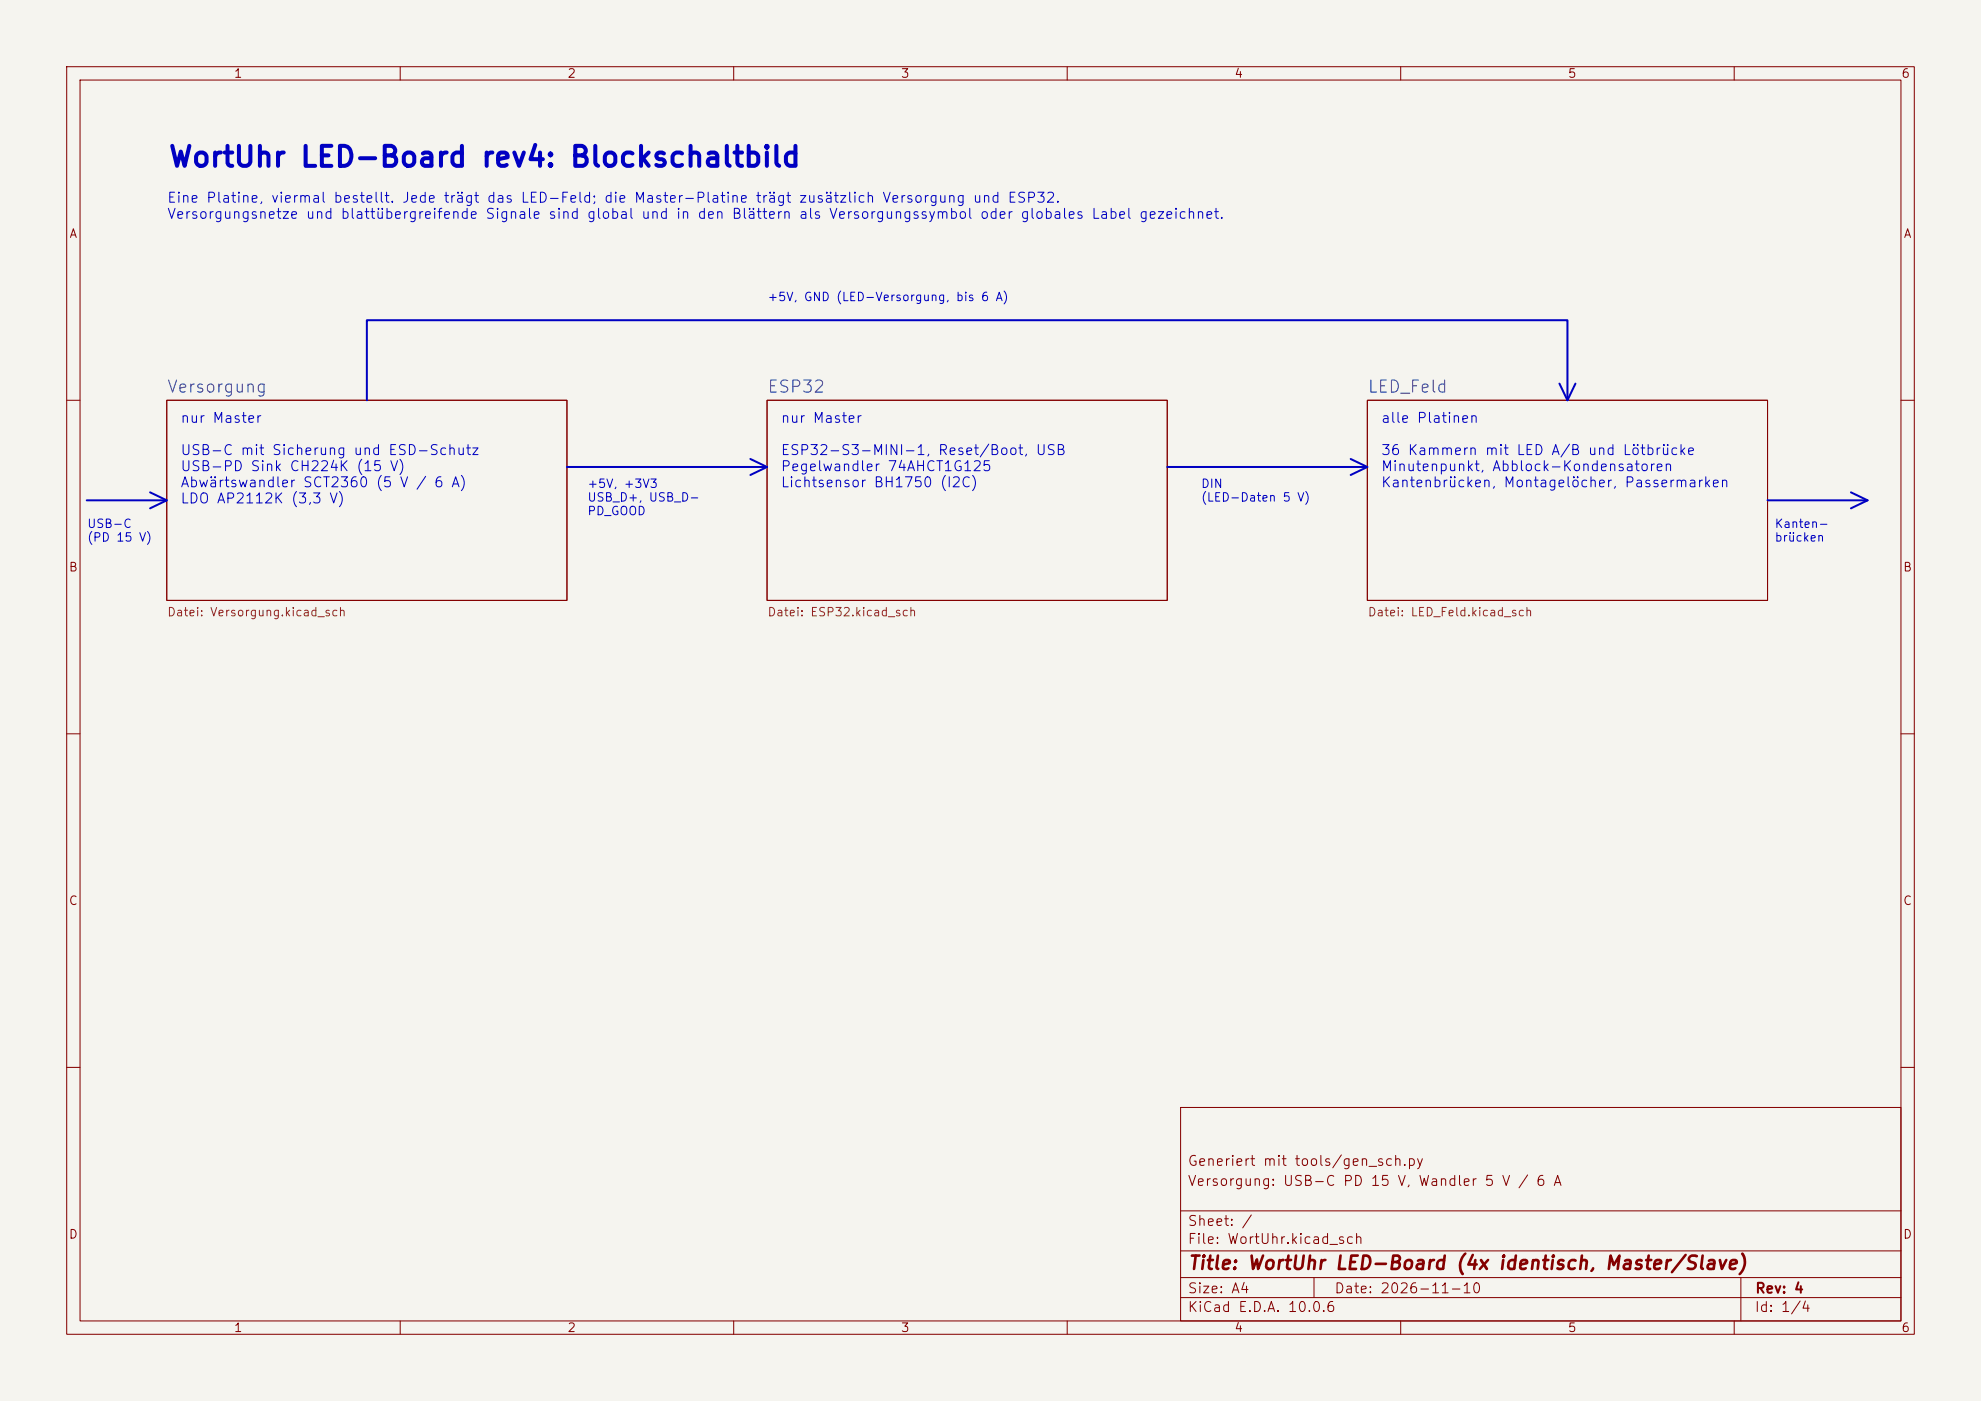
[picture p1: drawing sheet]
<svg xmlns="http://www.w3.org/2000/svg" width="297mm" height="210mm" viewBox="0 0 297 210" stroke-linecap="round" stroke-linejoin="round" font-family="sans-serif">
<defs><g id="words">
<text font-size="3" fill="#0000c2" x="25.1" y="25.8">WortUhr LED-Board rev4: Blockschaltbild</text>
<text font-size="2" fill="#840000" x="178" y="190.8">Title: WortUhr LED-Board (4x identisch, Master/Slave)</text>
<g font-size="1.8" fill="#006464">
<text x="24.9" y="59.3">Versorgung</text>
<text x="114.9" y="59.3">ESP32</text>
<text x="204.9" y="59.3">LED_Feld</text>
</g>
<g font-size="1.5" fill="#0000c2">
<text x="25" y="30.8">Eine Platine, viermal bestellt. Jede trägt das LED-Feld; die Master-Platine trägt zusätzlich Versorgung und ESP32.</text>
<text x="25" y="33.2">Versorgungsnetze und blattübergreifende Signale sind global und in den Blättern als Versorgungssymbol oder globales Label gezeichnet.</text>
<text x="27" y="63.8">nur Master</text>
<text x="117" y="63.8">nur Master</text>
<text x="207" y="63.8">alle Platinen</text>
<text x="27" y="68.6">USB-C mit Sicherung und ESD-Schutz</text>
<text x="27" y="71">USB-PD Sink CH224K (15 V)</text>
<text x="117" y="68.6">ESP32-S3-MINI-1, Reset/Boot, USB</text>
<text x="117" y="71">Pegelwandler 74AHCT1G125</text>
<text x="207" y="68.6">36 Kammern mit LED A/B und Lötbrücke</text>
<text x="207" y="71">Minutenpunkt, Abblock-Kondensatoren</text>
<text x="27" y="73.4">Abwärtswandler SCT2360 (5 V / 6 A)</text>
<text x="27" y="75.8">LDO AP2112K (3,3 V)</text>
<text x="117" y="73.4">Lichtsensor BH1750 (I2C)</text>
<text x="207" y="73.4">Kantenbrücken, Montagelöcher, Passermarken</text>
</g>
<g font-size="1.5" fill="#840000">
<text x="178" y="178.1">Versorgung: USB-C PD 15 V, Wandler 5 V / 6 A</text>
<text x="178" y="175.1">Generiert mit tools/gen_sch.py</text>
<text x="178" y="184.1">Sheet: /</text>
<text x="178" y="186.8">File: WortUhr.kicad_sch</text>
<text x="178" y="197">KiCad E.D.A. 10.0.6</text>
<text x="178" y="194.2">Size: A4</text>
<text x="200" y="194.2">Date: 2026-11-10</text>
<text x="263" y="197">Id: 1/4</text>
<text x="263" y="194.2">Rev: 4</text>
</g>
<g font-size="1.3" fill="#840000">
<text x="35" y="12">1</text>
<text x="85" y="12">2</text>
<text x="135" y="12">3</text>
<text x="185" y="12">4</text>
<text x="235" y="12">5</text>
<text x="285" y="12">6</text>
<text x="10.3" y="36">A</text>
<text x="285.3" y="36">A</text>
<text x="10.2" y="86">B</text>
<text x="285.2" y="86">B</text>
<text x="10.2" y="136">C</text>
<text x="285.2" y="136">C</text>
<text x="10.2" y="186">D</text>
<text x="285.2" y="186">D</text>
<text x="35" y="200">1</text>
<text x="85" y="200">2</text>
<text x="135" y="200">3</text>
<text x="185" y="200">4</text>
<text x="235" y="200">5</text>
<text x="285" y="200">6</text>
</g>
<g font-size="1.3" fill="#0000c2">
<text x="115" y="45.5">+5V, GND (LED-Versorgung, bis 6 A)</text>
<text x="88" y="73.5">+5V, +3V3</text>
<text x="88" y="75.5">USB_D+, USB_D-</text>
<text x="88" y="77.5">PD_GOOD</text>
<text x="180" y="73.5">DIN</text>
<text x="180" y="75.5">(LED-Daten 5 V)</text>
<text x="13" y="79.5">USB-C</text>
<text x="13" y="81.5">(PD 15 V)</text>
<text x="266" y="79.5">Kanten-</text>
<text x="266" y="81.5">brücken</text>
</g>
<g font-size="1.3" fill="#725600">
<text x="25" y="92.7">Datei: Versorgung.kicad_sch</text>
<text x="115" y="92.7">Datei: ESP32.kicad_sch</text>
<text x="205" y="92.7">Datei: LED_Feld.kicad_sch</text>
</g>
</g></defs>
<path d="M0 0h297v210h-297z" fill="#f5f4ef" stroke="#f5f4ef" stroke-width=".15"/>
<g fill="none" stroke="#840000" stroke-width=".15">
<path d="M10 10h277v190h-277zM12 12h273v186h-273zM60 10v2M110 10v2M160 10v2M210 10v2M260 10v2M25 60h60v30h-60zM115 60h60v30h-60zM205 60h60v30h-60zM10 60h2M285 60h2"/>
<path d="M10 110h2M285 110h2M10 160h2M177 166h108v32h-108zM285 160h2M60 198v2M110 198v2M160 198v2M177 194.5h108M177 191.5h108M177 187.5h108M177 181.5h108"/>
<path d="M197 191.5v3M210 198v2M260 198v2M261 191.5v6.5"/>
</g>
<path d="M233.8 57.5l1.2 2.5 1.2-2.5M13 75h12M22.5 73.8l2.5 1.2-2.5 1.2M55 60v-12h180v12M85 70h30M112.5 68.8l2.5 1.2-2.5 1.2M175 70h30M202.5 68.8l2.5 1.2-2.5 1.2M265 75h15M277.5 73.8l2.5 1.2-2.5 1.2" fill="none" stroke="#0000c2" stroke-width=".3"/>
<use href="#words"/>
</svg>
